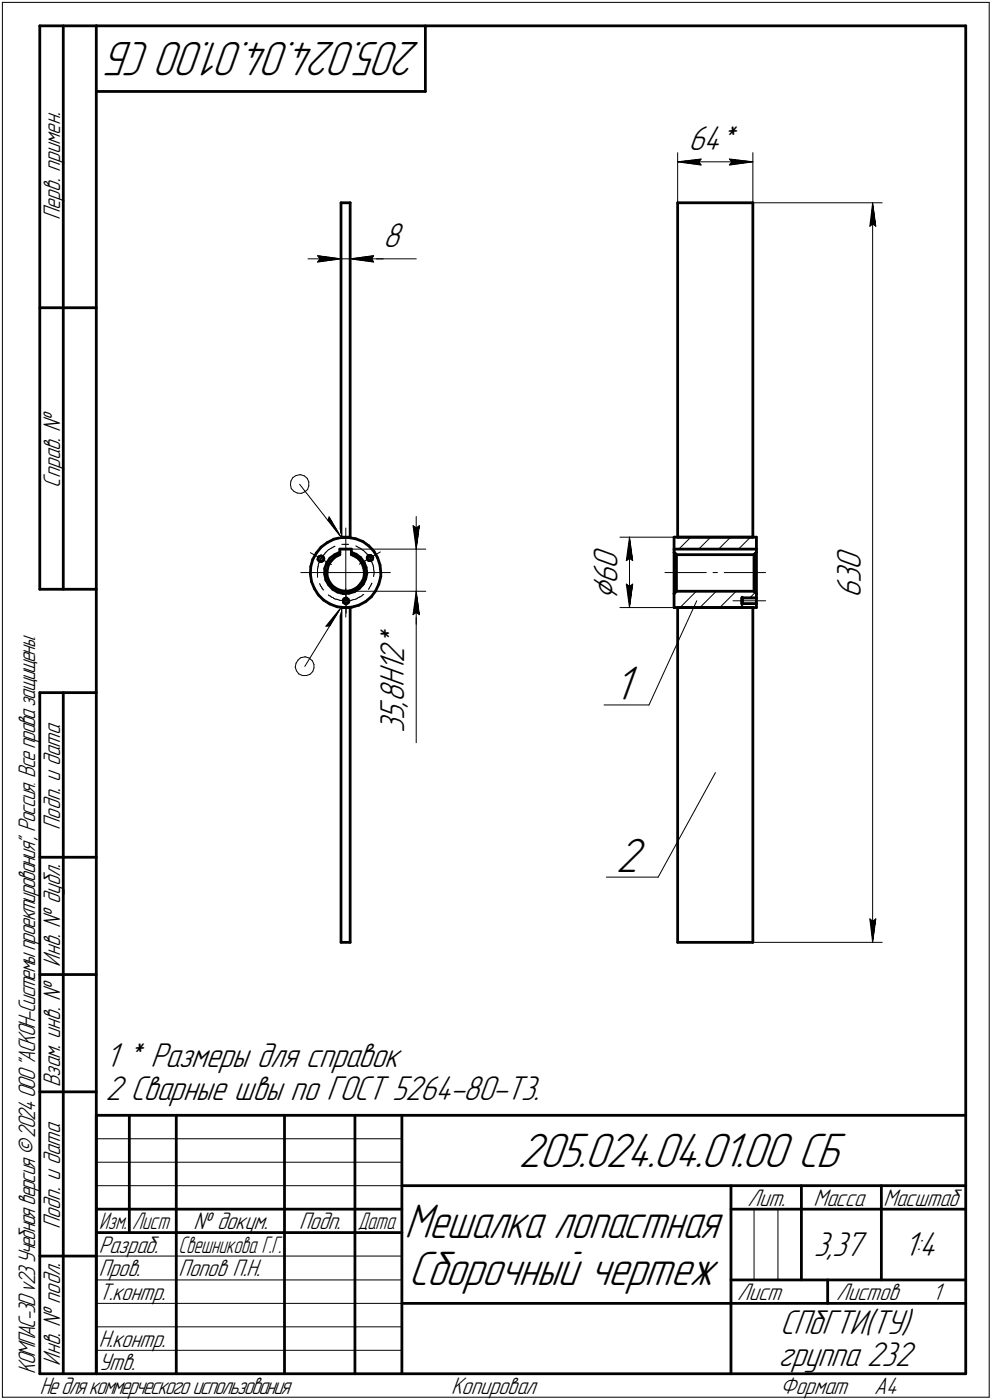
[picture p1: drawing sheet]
<svg xmlns="http://www.w3.org/2000/svg" width="211mm" height="298mm" viewBox="0 0 211 298" stroke-linecap="round" stroke-linejoin="round" font-family="sans-serif">
<defs><g id="words">
<g font-size="10.9">
<text x="89.5" y="9" transform="rotate(-180 89.5 9)">205.024.04.01.00 СБ</text>
<text x="130.5" y="149.1">1</text>
<text x="131.1" y="185.7">2</text>
<text x="110.3" y="248.5">205.024.04.01.00 СБ</text>
<text x="86.1" y="263.5">Мешалка лопастная</text>
<text x="86.9" y="273.5">Сборочный чертеж</text>
</g>
<text font-size="8.5" x="131.4" y="127.7" transform="rotate(-90 131.4 127.7)">Ç</text>
<g font-size="7.8">
<text x="146.5" y="32">64*</text>
<text x="81.5" y="52.6">8</text>
<text x="131.4" y="124.3" transform="rotate(-90 131.4 124.3)">6</text>
<text x="131.4" y="121.1" transform="rotate(-90 131.4 121.1)">0</text>
<text x="183.2" y="124.2" transform="rotate(-90 183.2 124.2)">3</text>
<text x="183.2" y="121.4" transform="rotate(-90 183.2 121.4)">0</text>
<text x="183.2" y="127.4" transform="rotate(-90 183.2 127.4)">6</text>
<text x="86" y="137.9" transform="rotate(-90 86 137.9)">*</text>
<text x="86" y="143.2" transform="rotate(-90 86 143.2)">1</text>
<text x="86" y="141.1" transform="rotate(-90 86 141.1)">2</text>
<text x="86" y="149.5" transform="rotate(-90 86 149.5)">8</text>
<text x="86" y="146.4" transform="rotate(-90 86 146.4)">H</text>
<text x="86" y="153.4" transform="rotate(-90 86 153.4)">5</text>
<text x="86" y="150.6" transform="rotate(-90 86 150.6)">,</text>
<text x="86" y="156.2" transform="rotate(-90 86 156.2)">3</text>
<text x="22.5" y="227.1">1 * Размеры для справок</text>
<text x="22.5" y="234.3">2 Сварные швы по ГОСТ 5264-80-Т3.</text>
<text x="173.2" y="267.5">3,37</text>
<text x="192.4" y="267.5">1:4</text>
<text x="166" y="284.1">СПбГТИ(ТУ)</text>
<text x="165.6" y="291">группа 232</text>
</g>
<g font-size="5.4">
<text x="12.8" y="46.9" transform="rotate(-90 12.8 46.9)">Перв. примен.</text>
<text x="12.8" y="103.8" transform="rotate(-90 12.8 103.8)">Справ. !</text>
<text x="12.8" y="176.7" transform="rotate(-90 12.8 176.7)">Подп. и дата</text>
<text x="12.8" y="205.8" transform="rotate(-90 12.8 205.8)">Инв. ! дубл.</text>
<text x="12.8" y="231.6" transform="rotate(-90 12.8 231.6)">Взам. инв. !</text>
<text x="159.1" y="256.8">Лит.</text>
<text x="173.1" y="256.8">Масса</text>
<text x="188" y="256.8">Масштаб</text>
<text x="12.8" y="261.7" transform="rotate(-90 12.8 261.7)">Подп. и дата</text>
<text x="41.2" y="261.8">! докум.</text>
<text x="63.6" y="261.8">Подп.</text>
<text x="21" y="266.8">Разраб.</text>
<text x="21" y="271.8">Пров.</text>
<text x="38" y="271.8">Попов П.Н.</text>
<text x="21" y="276.8">Т.контр.</text>
<text x="156.9" y="276.8">Лист</text>
<text x="177.9" y="276.8">Листов</text>
<text x="198.4" y="276.8">1</text>
<text x="21" y="286.8">Н.контр.</text>
<text x="7.5" y="292.5" transform="rotate(-90 7.5 292.5)">КОМПАС-3Dv23Учебнаяверсия©2024ООО&quot;АСКОН-Системыпроектирования&quot;, Россия. Всеправазащищены.</text>
<text x="12.8" y="290.8" transform="rotate(-90 12.8 290.8)">Инв. ! подл.</text>
<text x="21" y="291.8">Утв.</text>
<text x="8.5" y="296.7">Недлякоммерческогоиспользования</text>
<text x="96" y="296.8">Копировал</text>
<text x="166" y="296.8">Формат</text>
<text x="186" y="296.8">A4</text>
</g>
<g font-size="5.3">
<text x="21.1" y="261.8">Изм.</text>
<text x="28.1" y="261.8">Лист</text>
<text x="76.1" y="261.8">Дата</text>
<text x="38" y="266.8">Свешникова Г.Г.</text>
</g>
</g></defs>
<g fill="#fff" stroke="#fff" stroke-width=".21">
<path d="M22.4 221.6h64zM22.4 221.7h64zM22.4 221.7h64zM22.4 221.8h64zM22.4 221.9h64zM22.4 222h64zM22.4 222.1h64zM22.4 222.2h64zM22.4 222.2h64zM22.4 222.3h64zM22.4 222.4h64zM22.4 222.5h64zM22.4 222.6h64zM22.4 222.7h64zM22.4 222.8h64zM22.4 222.8h64zM22.4 222.9h64zM22.4 223h64zM22.4 223.1h64zM22.4 223.2h64zM22.4 223.3h64zM22.4 223.4h64zM22.4 223.4h64zM22.4 223.5h64zM22.4 223.6h64zM22.4 223.7h64zM22.4 223.8h64zM22.4 223.9h64zM22.4 223.9h64zM22.4 224h64zM22.4 224.1h64zM22.4 224.2h64zM22.4 224.3h64zM22.4 224.4h64zM22.4 224.5h64zM22.4 224.5h64zM22.4 224.6h64zM22.4 224.7h64zM22.4 224.8h64zM22.4 224.9h64zM22.4 225h64zM22.4 225h64zM22.4 225.1h64zM22.4 225.2h64zM22.4 225.3h64zM22.4 225.4h64zM22.4 225.5h64zM22.4 225.6h64zM22.4 225.6h64zM22.4 225.7h64zM22.4 225.8h64zM22.4 225.9h64zM22.4 226h64zM22.4 226.1h64zM22.4 226.1h64zM22.4 226.2h64zM22.4 226.3h64zM22.4 226.4h64zM22.4 226.5h64zM22.4 226.6h64zM22.4 226.7h64zM22.4 226.7h64zM22.4 226.8h64zM22.4 226.9h64zM22.4 227h64zM22.4 227.1h64zM22.4 227.2h64zM22.4 227.2h64zM22.4 227.3h64zM22.4 227.4h64zM22.4 227.5h64zM22.4 227.6h64zM22.4 227.7h64zM22.4 227.8h64zM22.4 227.8h64zM22.4 227.9h64zM22.4 228h64zM22.4 228.1h64zM22.4 228.2h64zM22.4 228.3h64zM22.4 228.3h64zM22.4 228.4h64zM22.4 228.5h64zM22.4 228.6h64z"/>
<path d="M22.4 228.7h92.2zM22.4 228.8h92.2zM22.4 228.9h92.2zM22.4 228.9h92.2zM22.4 229h92.2zM22.4 229.1h92.2zM22.4 229.2h92.2zM22.4 229.3h92.2zM22.4 229.4h92.2zM22.4 229.4h92.2zM22.4 229.5h92.2zM22.4 229.6h92.2zM22.4 229.7h92.2zM22.4 229.8h92.2zM22.4 229.9h92.2zM22.4 230h92.2zM22.4 230h92.2zM22.4 230.1h92.2zM22.4 230.2h92.2zM22.4 230.3h92.2zM22.4 230.4h92.2zM22.4 230.5h92.2zM22.4 230.5h92.2zM22.4 230.6h92.2zM22.4 230.7h92.2zM22.4 230.8h92.2zM22.4 230.9h92.2zM22.4 231h92.2zM22.4 231.1h92.2zM22.4 231.1h92.2zM22.4 231.2h92.2zM22.4 231.3h92.2zM22.4 231.4h92.2zM22.4 231.5h92.2zM22.4 231.6h92.2zM22.4 231.6h92.2zM22.4 231.7h92.2zM22.4 231.8h92.2zM22.4 231.9h92.2zM22.4 232h92.2zM22.4 232.1h92.2zM22.4 232.2h92.2zM22.4 232.2h92.2zM22.4 232.3h92.2zM22.4 232.4h92.2zM22.4 232.5h92.2zM22.4 232.6h92.2zM22.4 232.7h92.2zM22.4 232.7h92.2zM22.4 232.8h92.2zM22.4 232.9h92.2zM22.4 233h92.2zM22.4 233.1h92.2zM22.4 233.2h92.2zM22.4 233.3h92.2zM22.4 233.3h92.2zM22.4 233.4h92.2zM22.4 233.5h92.2zM22.4 233.6h92.2zM22.4 233.7h92.2zM22.4 233.8h92.2zM22.4 233.8h92.2zM22.4 233.9h92.2zM22.4 234h92.2zM22.4 234.1h92.2zM22.4 234.2h92.2zM22.4 234.3h92.2zM22.4 234.4h92.2zM22.4 234.4h92.2zM22.4 234.5h92.2zM22.4 234.6h92.2zM22.4 234.7h92.2zM22.4 234.8h92.2zM22.4 234.9h92.2zM22.4 234.9h92.2zM22.4 235h92.2zM22.4 235.1h92.2zM22.4 235.2h92.2zM22.4 235.3h92.2zM22.4 235.4h92.2zM22.4 235.5h92.2zM22.4 235.5h92.2zM22.4 235.6h92.2zM22.4 235.7h92.2z"/>
<path d="M81.5 47h5zM81.5 47.1h5zM81.5 47.2h5zM81.5 47.2h5zM81.5 47.3h5zM81.5 47.4h5zM81.5 47.5h5zM81.5 47.6h5zM81.5 47.7h5zM81.5 47.8h5zM81.5 47.8h5zM81.5 47.9h5zM81.5 48h5zM81.5 48.1h5zM81.5 48.2h5zM81.5 48.3h5zM81.5 48.3h5zM81.5 48.4h5zM81.5 48.5h5zM81.5 48.6h5zM81.5 48.7h5zM81.5 48.8h5zM81.5 48.9h5zM81.5 48.9h5zM81.5 49h5zM81.5 49.1h5zM81.5 49.2h5zM81.5 49.3h5zM81.5 49.4h5zM81.5 49.4h5zM81.5 49.5h5zM81.5 49.6h5zM81.5 49.7h5zM81.5 49.8h5zM81.5 49.9h5zM81.5 50h5zM81.5 50h5zM81.5 50.1h5zM81.5 50.2h5zM81.5 50.3h5zM81.5 50.4h5zM81.5 50.5h5zM81.5 50.5h5zM81.5 50.6h5zM81.5 50.7h5zM81.5 50.8h5zM81.5 50.9h5zM81.5 51h5zM81.5 51.1h5zM81.5 51.1h5zM81.5 51.2h5zM81.5 51.3h5zM81.5 51.4h5zM81.5 51.5h5zM81.5 51.6h5zM81.5 51.6h5zM81.5 51.7h5zM81.5 51.8h5zM81.5 51.9h5zM81.5 52h5zM81.5 52.1h5zM81.5 52.2h5zM81.5 52.2h5zM81.5 52.3h5zM81.5 52.4h5zM81.5 52.5h5zM81.5 52.6h5zM81.5 52.7h5zM81.5 52.7h5zM81.5 52.8h5zM81.5 52.9h5zM81.5 53h5zM81.5 53.1h5zM81.5 53.2h5zM81.5 53.3h5zM81.5 53.3h5zM81.5 53.4h5zM81.5 53.5h5zM81.5 53.6h5zM81.5 53.7h5zM81.5 53.8h5zM81.5 53.8h5zM81.5 53.9h5zM81.5 54h5z"/>
<path d="M67.1 54h.7zM67.1 54.1h1.5zM67.1 54.2h2.2zM67.1 54.3h3zM67.1 54.4h3.7zM67.1 54.4h3.9zM67.1 54.5h4.1zM67.1 54.6h4.3zM67.1 54.7h4.5zM67.1 54.8h4.7zM67.1 54.9h4.9zM67.1 54.9h5.1zM67.1 55h5.3zM67.1 55.1h5.5zM67.1 55.2h5.3zM67.1 55.3h5.1zM67.1 55.4h4.9zM67.1 55.5h4.7zM67.1 55.5h4.5zM67.1 55.6h4.3zM67.1 55.7h4.1zM67.1 55.8h3.9zM67.1 55.9h3.7zM67.1 56h3.1zM67.1 56h2.5zM67.1 56.1h1.8zM67.1 56.2h1.2zM67.1 56.3h.6z"/>
<path d="M79.3 54h.7zM78.6 54.1h1.4zM77.9 54.2h2.1zM77.1 54.3h2.9zM76.4 54.4h3.6zM76.2 54.4h3.8zM76 54.5h4zM75.8 54.6h4.2zM75.6 54.7h4.4zM75.4 54.8h4.6zM75.2 54.9h4.8zM74.9 54.9h5.1zM74.8 55h5.2zM74.5 55.1h5.5zM74.8 55.2h5.2zM74.9 55.3h5.1zM75.2 55.4h4.8zM75.4 55.5h4.6zM75.6 55.5h4.4zM75.8 55.6h4.2zM76 55.7h4zM76.2 55.8h3.8zM76.4 55.9h3.6zM77 56h3zM77.6 56h2.4zM78.2 56.1h1.8zM78.8 56.2h1.2zM79.4 56.3h.6z"/>
<path d="M80.4 132.9h7.1zM80.4 133h7.1zM80.4 133.1h7.1zM80.4 133.2h7.1zM80.4 133.3h7.1zM80.4 133.3h7.1zM80.4 133.4h7.1zM80.4 133.5h7.1zM80.4 133.6h7.1zM80.4 133.7h7.1zM80.4 133.8h7.1zM80.4 133.9h7.1zM80.4 133.9h7.1zM80.4 134h7.1zM80.4 134.1h7.1zM80.4 134.2h7.1zM80.4 134.3h7.1zM80.4 134.4h7.1zM80.4 134.5h7.1zM80.4 134.5h7.1zM80.4 134.6h7.1zM80.4 134.7h7.1zM80.4 134.8h7.1zM80.4 134.9h7.1zM80.4 135h7.1zM80.4 135h7.1zM80.4 135.1h7.1zM80.4 135.2h7.1zM80.4 135.3h7.1zM80.4 135.4h7.1zM80.4 135.5h7.1zM80.4 135.6h7.1zM80.4 135.6h7.1zM80.4 135.7h7.1zM80.4 135.8h7.1zM80.4 135.9h7.1zM80.4 136h7.1zM80.4 136.1h7.1zM80.4 136.1h7.1zM80.4 136.2h7.1zM80.4 136.3h7.1zM80.4 136.4h7.1zM80.4 136.5h7.1zM80.4 136.6h7.1zM80.4 136.7h7.1zM80.4 136.7h7.1zM80.4 136.8h7.1zM80.4 136.9h7.1zM80.4 137h7.1zM80.4 137.1h7.1zM80.4 137.2h7.1zM80.4 137.2h7.1zM80.4 137.3h7.1zM80.4 137.4h7.1zM80.4 137.5h7.1zM80.4 137.6h7.1zM80.4 137.7h7.1zM80.4 137.8h7.1zM80.4 137.8h7.1zM80.4 137.9h7.1zM80.4 138h7.1zM80.4 138.1h7.1zM80.4 138.2h7.1zM80.4 138.3h7.1zM80.4 138.3h7.1zM80.4 138.4h7.1zM80.4 138.5h7.1zM80.4 138.6h7.1zM80.4 138.7h7.1zM80.4 138.8h7.1zM80.4 138.9h7.1zM80.4 138.9h7.1zM80.4 139h7.1zM80.4 139.1h7.1zM80.4 139.2h7.1zM80.4 139.3h7.1zM80.4 139.4h7.1zM80.4 139.4h7.1zM80.4 139.5h7.1zM80.4 139.6h7.1zM80.4 139.7h7.1zM80.4 139.8h7.1zM80.4 139.9h7.1zM80.4 140h7.1zM80.4 140h7.1zM80.4 140.1h7.1zM80.4 140.2h7.1zM80.4 140.3h7.1zM80.4 140.4h7.1zM80.4 140.5h7.1zM80.4 140.5h7.1zM80.4 140.6h7.1zM80.4 140.7h7.1zM80.4 140.8h7.1zM80.4 140.9h7.1zM80.4 141h7.1zM80.4 141.1h7.1zM80.4 141.1h7.1zM80.4 141.2h7.1zM80.4 141.3h7.1zM80.4 141.4h7.1zM80.4 141.5h7.1zM80.4 141.6h7.1zM80.4 141.6h7.1zM80.4 141.7h7.1zM80.4 141.8h7.1zM80.4 141.9h7.1zM80.4 142h7.1zM80.4 142.1h7.1zM80.4 142.2h7.1zM80.4 142.2h7.1zM80.4 142.3h7.1zM80.4 142.4h7.1zM80.4 142.5h7.1zM80.4 142.6h7.1zM80.4 142.7h7.1zM80.4 142.7h7.1zM80.4 142.8h7.1zM80.4 142.9h7.1zM80.4 143h7.1zM80.4 143.1h7.1zM80.4 143.2h7.1zM80.4 143.3h7.1zM80.4 143.3h7.1zM80.4 143.4h7.1zM80.4 143.5h7.1zM80.4 143.6h7.1zM80.4 143.7h7.1zM80.4 143.8h7.1zM80.4 143.8h7.1zM80.4 143.9h7.1zM80.4 144h7.1zM80.4 144.1h7.1zM80.4 144.2h7.1zM80.4 144.3h7.1zM80.4 144.4h7.1zM80.4 144.4h7.1zM80.4 144.5h7.1zM80.4 144.6h7.1zM80.4 144.7h7.1zM80.4 144.8h7.1zM80.4 144.9h7.1zM80.4 144.9h7.1zM80.4 145h7.1zM80.4 145.1h7.1zM80.4 145.2h7.1zM80.4 145.3h7.1zM80.4 145.4h7.1zM80.4 145.5h7.1zM80.4 145.5h7.1zM80.4 145.6h7.1zM80.4 145.7h7.1zM80.4 145.8h7.1zM80.4 145.9h7.1zM80.4 146h7.1zM80.4 146h7.1zM80.4 146.1h7.1zM80.4 146.2h7.1zM80.4 146.3h7.1zM80.4 146.4h7.1zM80.4 146.5h7.1zM80.4 146.6h7.1zM80.4 146.6h7.1zM80.4 146.7h7.1zM80.4 146.8h7.1zM80.4 146.9h7.1zM80.4 147h7.1zM80.4 147.1h7.1zM80.4 147.2h7.1zM80.4 147.2h7.1zM80.4 147.3h7.1zM80.4 147.4h7.1zM80.4 147.5h7.1zM80.4 147.6h7.1zM80.4 147.7h7.1zM80.4 147.7h7.1zM80.4 147.8h7.1zM80.4 147.9h7.1zM80.4 148h7.1zM80.4 148.1h7.1zM80.4 148.2h7.1zM80.4 148.3h7.1zM80.4 148.3h7.1zM80.4 148.4h7.1zM80.4 148.5h7.1zM80.4 148.6h7.1zM80.4 148.7h7.1zM80.4 148.8h7.1zM80.4 148.8h7.1zM80.4 148.9h7.1zM80.4 149h7.1zM80.4 149.1h7.1zM80.4 149.2h7.1zM80.4 149.3h7.1zM80.4 149.4h7.1zM80.4 149.4h7.1zM80.4 149.5h7.1zM80.4 149.6h7.1zM80.4 149.7h7.1zM80.4 149.8h7.1zM80.4 149.9h7.1zM80.4 149.9h7.1zM80.4 150h7.1zM80.4 150.1h7.1zM80.4 150.2h7.1zM80.4 150.3h7.1zM80.4 150.4h7.1zM80.4 150.5h7.1zM80.4 150.5h7.1zM80.4 150.6h7.1zM80.4 150.7h7.1zM80.4 150.8h7.1zM80.4 150.9h7.1zM80.4 151h7.1zM80.4 151h7.1zM80.4 151.1h7.1zM80.4 151.2h7.1zM80.4 151.3h7.1zM80.4 151.4h7.1zM80.4 151.5h7.1zM80.4 151.6h7.1zM80.4 151.6h7.1zM80.4 151.7h7.1zM80.4 151.8h7.1zM80.4 151.9h7.1zM80.4 152h7.1zM80.4 152.1h7.1zM80.4 152.1h7.1zM80.4 152.2h7.1zM80.4 152.3h7.1zM80.4 152.4h7.1zM80.4 152.5h7.1zM80.4 152.6h7.1zM80.4 152.7h7.1zM80.4 152.7h7.1zM80.4 152.8h7.1zM80.4 152.9h7.1zM80.4 153h7.1zM80.4 153.1h7.1zM80.4 153.2h7.1zM80.4 153.2h7.1zM80.4 153.3h7.1zM80.4 153.4h7.1zM80.4 153.5h7.1zM80.4 153.6h7.1zM80.4 153.7h7.1zM80.4 153.8h7.1zM80.4 153.8h7.1zM80.4 153.9h7.1zM80.4 154h7.1zM80.4 154.1h7.1zM80.4 154.2h7.1zM80.4 154.3h7.1zM80.4 154.3h7.1zM80.4 154.4h7.1zM80.4 154.5h7.1zM80.4 154.6h7.1zM80.4 154.7h7.1zM80.4 154.8h7.1zM80.4 154.9h7.1zM80.4 154.9h7.1zM80.4 155h7.1zM80.4 155.1h7.1zM80.4 155.2h7.1zM80.4 155.3h7.1zM80.4 155.4h7.1zM80.4 155.4h7.1zM80.4 155.5h7.1zM80.4 155.6h7.1zM80.4 155.7h7.1zM80.4 155.8h7.1zM80.4 155.9h7.1zM80.4 156h7.1zM80.4 156h7.1z"/>
<path d="M88.5 126.2h.2zM88.5 126.2h.2zM88.4 126.3h.4zM88.4 126.4h.4zM88.3 126.5h.5zM88.3 126.6h.6zM88.3 126.7h.6zM88.2 126.7h.8zM88.2 126.8h.8zM88.1 126.9h1zM88.1 127h1zM88.1 127.1h1zM88.1 127.2h1.1zM88.1 127.3h1.1zM88 127.3h1.2zM88 127.4h1.2zM87.9 127.5h1.4zM87.9 127.6h1.4zM87.8 127.7h1.5zM87.8 127.8h1.6zM87.8 127.8h1.6zM87.8 127.9h1.6zM87.8 128h1.6zM87.8 128.1h1.6zM87.8 128.2h1.6zM87.8 128.3h1.6zM87.8 128.4h1.7zM87.7 128.4h1.8zM87.7 128.5h1.8zM87.7 128.6h1.8zM87.7 128.7h1.8zM87.7 128.8h1.8zM87.7 128.9h1.8zM87.7 128.9h1.9zM87.7 129h1.9zM87.7 129.1h1.9zM87.6 129.2h2zM87.6 129.3h2zM87.6 129.4h2zM87.6 129.5h2zM87.6 129.5h2zM87.6 129.6h2.1zM87.6 129.7h2.1zM87.6 129.8h2.1zM87.6 129.9h2.1zM87.5 130h2.2zM87.5 130h2.2zM87.5 130.1h2.2zM87.5 130.2h2.2zM87.5 130.3h2.2zM87.5 130.4h2.2zM87.5 130.5h2.2zM87.5 130.6h2.2zM87.5 130.6h2.2zM87.5 130.7h2.2zM87.5 130.8h2.3zM87.5 130.9h2.3zM87.5 131h2.3zM87.5 131.1h2.3zM87.5 131.1h2.3zM87.5 131.2h2.3zM87.5 131.3h2.3z"/>
<path d="M87.4 111.4h2.4zM87.5 111.5h2.3zM87.5 111.6h2.3zM87.5 111.7h2.3zM87.5 111.8h2.3zM87.5 111.8h2.3zM87.5 111.9h2.3zM87.5 112h2.3zM87.5 112.1h2.2zM87.5 112.2h2.2zM87.5 112.3h2.2zM87.5 112.4h2.2zM87.5 112.4h2.2zM87.5 112.5h2.2zM87.5 112.6h2.2zM87.5 112.7h2.2zM87.5 112.8h2.2zM87.5 112.9h2.2zM87.6 112.9h2.1zM87.6 113h2.1zM87.6 113.1h2.1zM87.6 113.2h2.1zM87.6 113.3h2zM87.6 113.4h2zM87.6 113.5h2zM87.6 113.5h2zM87.6 113.6h2zM87.7 113.7h1.9zM87.7 113.8h1.9zM87.7 113.9h1.9zM87.7 114h1.8zM87.7 114h1.8zM87.7 114.1h1.8zM87.7 114.2h1.8zM87.7 114.3h1.8zM87.7 114.4h1.8zM87.8 114.5h1.7zM87.8 114.6h1.6zM87.8 114.6h1.6zM87.8 114.7h1.6zM87.8 114.8h1.6zM87.8 114.9h1.6zM87.8 115h1.6zM87.8 115.1h1.6zM87.8 115.1h1.5zM87.9 115.2h1.4zM87.9 115.3h1.4zM88 115.4h1.2zM88 115.5h1.2zM88.1 115.6h1.1zM88.1 115.7h1.1zM88.1 115.7h1zM88.1 115.8h1zM88.1 115.9h1zM88.2 116h.8zM88.2 116.1h.8zM88.3 116.2h.6zM88.3 116.2h.6zM88.3 116.3h.5zM88.4 116.4h.4zM88.4 116.5h.4zM88.5 116.6h.2zM88.5 116.7h.2z"/>
<path d="M70.1 109.4h.2zM70 109.5h.4zM69.9 109.6h.5zM69.8 109.6h.6zM69.7 109.7h.7zM69.6 109.8h.9zM69.4 109.9h1.2zM69.3 110h1.3zM69.3 110.1h1.4zM69.1 110.2h1.6zM69 110.2h1.8zM68.9 110.3h1.9zM68.7 110.4h2.2zM68.8 110.5h2.2zM68.9 110.6h2.1zM69 110.7h2zM69.1 110.7h1.9zM69.1 110.8h2zM69.2 110.9h1.9zM69.3 111h1.9zM69.3 111.1h2zM69.3 111.2h2zM69.4 111.3h2zM69.5 111.3h1.9zM69.6 111.4h1.9zM69.7 111.5h1.8zM69.7 111.6h1.8zM69.8 111.7h1.8zM69.8 111.8h1.8zM69.9 111.8h1.8zM69.9 111.9h1.8zM70 112h1.8zM70.1 112.1h1.8zM70.2 112.2h1.7zM70.3 112.3h1.7zM70.3 112.4h1.7zM70.4 112.4h1.7zM70.4 112.5h1.7zM70.5 112.6h1.6zM70.5 112.7h1.6zM70.6 112.8h1.5zM70.7 112.9h1.5zM70.8 112.9h1.4zM70.9 113h1.3zM70.9 113.1h1.3zM71 113.2h1.3zM71 113.3h1.3zM71.1 113.4h1.2zM71.1 113.5h1.2zM71.2 113.5h1.2zM71.3 113.6h1.1zM71.4 113.7h1zM71.4 113.8h1.1zM71.5 113.9h1zM71.7 114h.8zM71.9 114h.6zM72.1 114.1h.5zM72.2 114.2h.4zM72.4 114.3h.2z"/>
<path d="M72.4 129.5h.2zM72.2 129.6h.4zM72.1 129.7h.5zM72.1 129.8h.5zM71.9 129.9h.6zM71.8 130h.7zM71.7 130h.8zM71.5 130.1h1zM71.5 130.2h1zM71.4 130.3h1zM71.2 130.4h1.2zM71.1 130.5h1.3zM71 130.6h1.4zM71 130.6h1.4zM70.9 130.7h1.4zM70.8 130.8h1.5zM70.7 130.9h1.5zM70.6 131h1.6zM70.6 131.1h1.5zM70.5 131.1h1.6zM70.4 131.2h1.7zM70.4 131.3h1.6zM70.3 131.4h1.7zM70.2 131.5h1.7zM70.2 131.6h1.6zM70.1 131.7h1.7zM70 131.7h1.7zM69.9 131.8h1.8zM69.8 131.9h1.8zM69.8 132h1.7zM69.8 132.1h1.7zM69.7 132.2h1.8zM69.6 132.2h1.9zM69.5 132.3h1.9zM69.4 132.4h1.9zM69.4 132.5h1.9zM69.3 132.6h1.9zM69.3 132.7h1.9zM69.2 132.8h1.9zM69.1 132.8h1.9zM69 132.9h2zM69 133h2zM68.9 133.1h2.1zM68.8 133.2h2.1zM68.7 133.3h2.1zM68.7 133.3h2.1zM68.6 133.4h2.1zM68.7 133.5h2zM68.9 133.6h1.7zM69 133.7h1.5zM69.2 133.8h1.3zM69.3 133.9h1.1zM69.4 133.9h1zM69.6 134h.8zM69.8 134.1h.5zM69.8 134.2h.5zM70 134.3h.2z"/>
<path d="M146.6 26.3h11.3zM146.6 26.4h11.3zM146.6 26.5h11.3zM146.6 26.6h11.3zM146.6 26.7h11.3zM146.6 26.8h11.3zM146.6 26.8h11.3zM146.6 26.9h11.3zM146.6 27h11.3zM146.6 27.1h11.3zM146.6 27.2h11.3zM146.6 27.3h11.3zM146.6 27.3h11.3zM146.6 27.4h11.3zM146.6 27.5h11.3zM146.6 27.6h11.3zM146.6 27.7h11.3zM146.6 27.8h11.3zM146.6 27.9h11.3zM146.6 27.9h11.3zM146.6 28h11.3zM146.6 28.1h11.3zM146.6 28.2h11.3zM146.6 28.3h11.3zM146.6 28.4h11.3zM146.6 28.4h11.3zM146.6 28.5h11.3zM146.6 28.6h11.3zM146.6 28.7h11.3zM146.6 28.8h11.3zM146.6 28.9h11.3zM146.6 29h11.3zM146.6 29h11.3zM146.6 29.1h11.3zM146.6 29.2h11.3zM146.6 29.3h11.3zM146.6 29.4h11.3zM146.6 29.5h11.3zM146.6 29.5h11.3zM146.6 29.6h11.3zM146.6 29.7h11.3zM146.6 29.8h11.3zM146.6 29.9h11.3zM146.6 30h11.3zM146.6 30.1h11.3zM146.6 30.1h11.3zM146.6 30.2h11.3zM146.6 30.3h11.3zM146.6 30.4h11.3zM146.6 30.5h11.3zM146.6 30.6h11.3zM146.6 30.6h11.3zM146.6 30.7h11.3zM146.6 30.8h11.3zM146.6 30.9h11.3zM146.6 31h11.3zM146.6 31.1h11.3zM146.6 31.2h11.3zM146.6 31.2h11.3zM146.6 31.3h11.3zM146.6 31.4h11.3zM146.6 31.5h11.3zM146.6 31.6h11.3zM146.6 31.7h11.3zM146.6 31.7h11.3zM146.6 31.8h11.3zM146.6 31.9h11.3zM146.6 32h11.3zM146.6 32.1h11.3zM146.6 32.2h11.3zM146.6 32.3h11.3zM146.6 32.3h11.3zM146.6 32.4h11.3zM146.6 32.5h11.3zM146.6 32.6h11.3zM146.6 32.7h11.3zM146.6 32.8h11.3zM146.6 32.9h11.3zM146.6 32.9h11.3zM146.6 33h11.3zM146.6 33.1h11.3zM146.6 33.2h11.3zM146.6 33.3h11.3zM146.6 33.4h11.3zM146.6 33.4h11.3z"/>
<path d="M149.1 33.4h.6zM148.5 33.4h1.2zM147.8 33.5h1.9zM147.2 33.6h2.5zM146.6 33.7h3.1zM146 33.8h3.7zM145.8 33.9h3.9zM145.5 34h4.2zM145.4 34h4.3zM145.1 34.1h4.6zM144.9 34.2h4.8zM144.7 34.3h5zM144.4 34.4h5.3zM144.2 34.5h5.5zM144.4 34.5h5.3zM144.6 34.6h5.1zM144.8 34.7h4.9zM145 34.8h4.7zM145.2 34.9h4.5zM145.4 35h4.3zM145.6 35.1h4.1zM145.8 35.1h3.9zM146 35.2h3.7zM146.6 35.3h3.1zM147.2 35.4h2.5zM147.8 35.5h1.9zM148.5 35.6h1.2zM149.1 35.6h.6z"/>
<path d="M154.7 33.4h.7zM154.7 33.4h1.3zM154.7 33.5h1.8zM154.7 33.6h2.5zM154.7 33.7h3.1zM154.7 33.8h3.7zM154.7 33.9h4zM154.7 34h4.2zM154.7 34h4.4zM154.7 34.1h4.6zM154.7 34.2h4.9zM154.7 34.3h5.1zM154.7 34.4h5.3zM154.7 34.5h5.5zM154.7 34.5h5.3zM154.7 34.6h5.2zM154.7 34.7h4.9zM154.7 34.8h4.7zM154.7 34.9h4.6zM154.7 35h4.3zM154.7 35.1h4.1zM154.7 35.1h4zM154.7 35.2h3.7zM154.7 35.3h3.1zM154.7 35.4h2.5zM154.7 35.5h1.8zM154.7 35.6h1.3zM154.7 35.6h.7z"/>
<path d="M177.5 116.4h7.2zM177.5 116.5h7.2zM177.5 116.6h7.2zM177.5 116.7h7.2zM177.5 116.8h7.2zM177.5 116.8h7.2zM177.5 116.9h7.2zM177.5 117h7.2zM177.5 117.1h7.2zM177.5 117.2h7.2zM177.5 117.3h7.2zM177.5 117.3h7.2zM177.5 117.4h7.2zM177.5 117.5h7.2zM177.5 117.6h7.2zM177.5 117.7h7.2zM177.5 117.8h7.2zM177.5 117.9h7.2zM177.5 117.9h7.2zM177.5 118h7.2zM177.5 118.1h7.2zM177.5 118.2h7.2zM177.5 118.3h7.2zM177.5 118.4h7.2zM177.5 118.4h7.2zM177.5 118.5h7.2zM177.5 118.6h7.2zM177.5 118.7h7.2zM177.5 118.8h7.2zM177.5 118.9h7.2zM177.5 119h7.2zM177.5 119h7.2zM177.5 119.1h7.2zM177.5 119.2h7.2zM177.5 119.3h7.2zM177.5 119.4h7.2zM177.5 119.5h7.2zM177.5 119.5h7.2zM177.5 119.6h7.2zM177.5 119.7h7.2zM177.5 119.8h7.2zM177.5 119.9h7.2zM177.5 120h7.2zM177.5 120.1h7.2zM177.5 120.1h7.2zM177.5 120.2h7.2zM177.5 120.3h7.2zM177.5 120.4h7.2zM177.5 120.5h7.2zM177.5 120.6h7.2zM177.5 120.6h7.2zM177.5 120.7h7.2zM177.5 120.8h7.2zM177.5 120.9h7.2zM177.5 121h7.2zM177.5 121.1h7.2zM177.5 121.2h7.2zM177.5 121.2h7.2zM177.5 121.3h7.2zM177.5 121.4h7.2zM177.5 121.5h7.2zM177.5 121.6h7.2zM177.5 121.7h7.2zM177.5 121.8h7.2zM177.5 121.8h7.2zM177.5 121.9h7.2zM177.5 122h7.2zM177.5 122.1h7.2zM177.5 122.2h7.2zM177.5 122.3h7.2zM177.5 122.3h7.2zM177.5 122.4h7.2zM177.5 122.5h7.2zM177.5 122.6h7.2zM177.5 122.7h7.2zM177.5 122.8h7.2zM177.5 122.9h7.2zM177.5 122.9h7.2zM177.5 123h7.2zM177.5 123.1h7.2zM177.5 123.2h7.2zM177.5 123.3h7.2zM177.5 123.4h7.2zM177.5 123.4h7.2zM177.5 123.5h7.2zM177.5 123.6h7.2zM177.5 123.7h7.2zM177.5 123.8h7.2zM177.5 123.9h7.2zM177.5 124h7.2zM177.5 124h7.2zM177.5 124.1h7.2zM177.5 124.2h7.2zM177.5 124.3h7.2zM177.5 124.4h7.2zM177.5 124.5h7.2zM177.5 124.5h7.2zM177.5 124.6h7.2zM177.5 124.7h7.2zM177.5 124.8h7.2zM177.5 124.9h7.2zM177.5 125h7.2zM177.5 125.1h7.2zM177.5 125.1h7.2zM177.5 125.2h7.2zM177.5 125.3h7.2zM177.5 125.4h7.2zM177.5 125.5h7.2zM177.5 125.6h7.2zM177.5 125.6h7.2zM177.5 125.7h7.2zM177.5 125.8h7.2zM177.5 125.9h7.2zM177.5 126h7.2zM177.5 126.1h7.2zM177.5 126.2h7.2zM177.5 126.2h7.2zM177.5 126.3h7.2zM177.5 126.4h7.2zM177.5 126.5h7.2zM177.5 126.6h7.2zM177.5 126.7h7.2zM177.5 126.7h7.2zM177.5 126.8h7.2zM177.5 126.9h7.2zM177.5 127h7.2zM177.5 127.1h7.2zM177.5 127.2h7.2zM177.5 127.3h7.2zM177.5 127.3h7.2z"/>
<path d="M185.6 43.4h.2zM185.6 43.5h.2zM185.6 43.6h.3zM185.5 43.7h.4zM185.5 43.8h.4zM185.4 43.9h.6zM185.4 43.9h.6zM185.4 44h.7zM185.3 44.1h.8zM185.3 44.2h.9zM185.3 44.3h.9zM185.3 44.4h.9zM185.3 44.4h1zM185.2 44.5h1.1zM185.2 44.6h1.2zM185.2 44.7h1.2zM185.1 44.8h1.3zM185.1 44.9h1.3zM185 45h1.4zM185 45h1.5zM185 45.1h1.5zM185 45.2h1.5zM185 45.3h1.5zM185 45.4h1.5zM185 45.5h1.5zM185 45.6h1.5zM184.9 45.6h1.7zM184.9 45.7h1.7zM184.9 45.8h1.7zM184.9 45.9h1.7zM184.9 46h1.7zM184.9 46.1h1.7zM184.9 46.1h1.7zM184.8 46.2h1.9zM184.8 46.3h1.9zM184.8 46.4h1.9zM184.8 46.5h1.9zM184.8 46.6h1.9zM184.8 46.7h1.9zM184.8 46.7h1.9zM184.7 46.8h2zM184.7 46.9h2.1zM184.7 47h2.1zM184.7 47.1h2.1zM184.7 47.2h2.1zM184.7 47.2h2.1zM184.7 47.3h2.1zM184.7 47.4h2.1zM184.7 47.5h2.2zM184.7 47.6h2.2zM184.7 47.7h2.2zM184.7 47.8h2.2zM184.7 47.8h2.2zM184.7 47.9h2.2zM184.7 48h2.2zM184.6 48.1h2.3zM184.6 48.2h2.3zM184.6 48.3h2.3zM184.6 48.3h2.3zM184.6 48.4h2.3zM184.6 48.5h2.3zM184.6 48.6h2.3z"/>
<path d="M184.5 195.2h2.4zM184.6 195.2h2.3zM184.6 195.3h2.3zM184.6 195.4h2.3zM184.6 195.5h2.3zM184.6 195.6h2.3zM184.6 195.7h2.3zM184.6 195.7h2.3zM184.7 195.8h2.2zM184.7 195.9h2.2zM184.7 196h2.2zM184.7 196.1h2.2zM184.7 196.2h2.2zM184.7 196.3h2.2zM184.7 196.3h2.2zM184.7 196.4h2.1zM184.7 196.5h2.1zM184.7 196.6h2.1zM184.7 196.7h2.1zM184.7 196.8h2.1zM184.7 196.8h2.1zM184.7 196.9h2.1zM184.7 197h2zM184.8 197.1h1.9zM184.8 197.2h1.9zM184.8 197.3h1.9zM184.8 197.4h1.9zM184.8 197.4h1.9zM184.8 197.5h1.9zM184.8 197.6h1.9zM184.9 197.7h1.7zM184.9 197.8h1.7zM184.9 197.9h1.7zM184.9 198h1.7zM184.9 198h1.7zM184.9 198.1h1.7zM184.9 198.2h1.7zM185 198.3h1.5zM185 198.4h1.5zM185 198.5h1.5zM185 198.5h1.5zM185 198.6h1.5zM185 198.7h1.5zM185 198.8h1.5zM185 198.9h1.4zM185.1 199h1.3zM185.1 199.1h1.3zM185.2 199.1h1.2zM185.2 199.2h1.2zM185.2 199.3h1.1zM185.3 199.4h1zM185.3 199.5h.9zM185.3 199.6h.9zM185.3 199.6h.9zM185.3 199.7h.8zM185.4 199.8h.7zM185.4 199.9h.6zM185.4 200h.6zM185.5 200.1h.4zM185.5 200.2h.4zM185.6 200.2h.3zM185.6 200.3h.2zM185.6 200.4h.2z"/>
<path d="M125.6 116.1h7.3zM125.6 116.2h7.3zM125.6 116.2h7.3zM125.6 116.3h7.3zM125.6 116.4h7.3zM125.6 116.5h7.3zM125.6 116.6h7.3zM125.6 116.7h7.3zM125.6 116.8h7.3zM125.6 116.8h7.3zM125.6 116.9h7.3zM125.6 117h7.3zM125.6 117.1h7.3zM125.6 117.2h7.3zM125.6 117.3h7.3zM125.6 117.3h7.3zM125.6 117.4h7.3zM125.6 117.5h7.3zM125.6 117.6h7.3zM125.6 117.7h7.3zM125.6 117.8h7.3zM125.6 117.9h7.3zM125.6 117.9h7.3zM125.6 118h7.3zM125.6 118.1h7.3zM125.6 118.2h7.3zM125.6 118.3h7.3zM125.6 118.4h7.3zM125.6 118.4h7.3zM125.6 118.5h7.3zM125.6 118.6h7.3zM125.6 118.7h7.3zM125.6 118.8h7.3zM125.6 118.9h7.3zM125.6 119h7.3zM125.6 119h7.3zM125.6 119.1h7.3zM125.6 119.2h7.3zM125.6 119.3h7.3zM125.6 119.4h7.3zM125.6 119.5h7.3zM125.6 119.5h7.3zM125.6 119.6h7.3zM125.6 119.7h7.3zM125.6 119.8h7.3zM125.6 119.9h7.3zM125.6 120h7.3zM125.6 120.1h7.3zM125.6 120.1h7.3zM125.6 120.2h7.3zM125.6 120.3h7.3zM125.6 120.4h7.3zM125.6 120.5h7.3zM125.6 120.6h7.3zM125.6 120.6h7.3zM125.6 120.7h7.3zM125.6 120.8h7.3zM125.6 120.9h7.3zM125.6 121h7.3zM125.6 121.1h7.3zM125.6 121.2h7.3zM125.6 121.2h7.3zM125.6 121.3h7.3zM125.6 121.4h7.3zM125.6 121.5h7.3zM125.6 121.6h7.3zM125.6 121.7h7.3zM125.6 121.8h7.3zM125.6 121.8h7.3zM125.6 121.9h7.3zM125.6 122h7.3zM125.6 122.1h7.3zM125.6 122.2h7.3zM125.6 122.3h7.3zM125.6 122.3h7.3zM125.6 122.4h7.3zM125.6 122.5h7.3zM125.6 122.6h7.3zM125.6 122.7h7.3zM125.6 122.8h7.3zM125.6 122.9h7.3zM125.6 122.9h7.3zM125.6 123h7.3zM125.6 123.1h7.3zM125.6 123.2h7.3zM125.6 123.3h7.3zM125.6 123.4h7.3zM125.6 123.4h7.3zM125.6 123.5h7.3zM125.6 123.6h7.3zM125.6 123.7h7.3zM125.6 123.8h7.3zM125.6 123.9h7.3zM125.6 124h7.3zM125.6 124h7.3zM125.6 124.1h7.3zM125.6 124.2h7.3zM125.6 124.3h7.3zM125.6 124.4h7.3zM125.6 124.5h7.3zM125.6 124.5h7.3zM125.6 124.6h7.3zM125.6 124.7h7.3zM125.6 124.8h7.3zM125.6 124.9h7.3zM125.6 125h7.3zM125.6 125.1h7.3zM125.6 125.1h7.3zM125.6 125.2h7.3zM125.6 125.3h7.3zM125.6 125.4h7.3zM125.6 125.5h7.3zM125.6 125.6h7.3zM125.6 125.6h7.3zM125.6 125.7h7.3zM125.6 125.8h7.3zM125.6 125.9h7.3zM125.6 126h7.3zM125.6 126.1h7.3zM125.6 126.2h7.3zM125.6 126.2h7.3zM125.6 126.3h7.3zM125.6 126.4h7.3zM125.6 126.5h7.3zM125.6 126.6h7.3zM125.6 126.7h7.3zM125.6 126.7h7.3zM125.6 126.8h7.3zM125.6 126.9h7.3zM125.6 127h7.3zM125.6 127.1h7.3zM125.6 127.2h7.3zM125.6 127.3h7.3zM125.6 127.3h7.3zM125.6 127.4h7.3zM125.6 127.5h7.3zM125.6 127.6h7.3z"/>
<path d="M133.9 114.6h.2zM133.9 114.7h.2zM133.8 114.8h.4zM133.8 114.9h.4zM133.7 115h.5zM133.7 115.1h.6zM133.7 115.1h.6zM133.6 115.2h.8zM133.6 115.3h.8zM133.5 115.4h1zM133.5 115.5h1zM133.4 115.6h1.1zM133.4 115.7h1.1zM133.4 115.7h1.1zM133.3 115.8h1.3zM133.3 115.9h1.3zM133.3 116h1.4zM133.3 116.1h1.4zM133.2 116.2h1.5zM133.2 116.2h1.6zM133.2 116.3h1.6zM133.2 116.4h1.6zM133.2 116.5h1.6zM133.2 116.6h1.6zM133.2 116.7h1.6zM133.2 116.8h1.6zM133.1 116.8h1.7zM133.1 116.9h1.8zM133.1 117h1.8zM133.1 117.1h1.8zM133.1 117.2h1.8zM133.1 117.3h1.8zM133.1 117.3h1.8zM133 117.4h1.9zM133 117.5h1.9zM133 117.6h1.9zM133 117.7h2zM133 117.8h2zM133 117.9h2zM133 117.9h2zM132.9 118h2.1zM132.9 118.1h2.1zM132.9 118.2h2.1zM132.9 118.3h2.1zM132.9 118.4h2.1zM132.9 118.4h2.1zM132.9 118.5h2.1zM132.9 118.6h2.1zM132.8 118.7h2.2zM132.8 118.8h2.2zM132.8 118.9h2.2zM132.8 119h2.2zM132.8 119h2.2zM132.8 119.1h2.2zM132.8 119.2h2.3zM132.8 119.3h2.3zM132.8 119.4h2.3zM132.8 119.5h2.3zM132.8 119.5h2.3zM132.8 119.6h2.3zM132.8 119.7h2.3zM132.8 119.8h2.3z"/>
<path d="M132.7 124h2.4zM132.8 124h2.3zM132.8 124.1h2.3zM132.8 124.2h2.3zM132.8 124.3h2.3zM132.8 124.4h2.3zM132.8 124.5h2.3zM132.8 124.5h2.3zM132.8 124.6h2.3zM132.8 124.7h2.2zM132.8 124.8h2.2zM132.8 124.9h2.2zM132.8 125h2.2zM132.8 125.1h2.2zM132.8 125.1h2.2zM132.9 125.2h2.1zM132.9 125.3h2.1zM132.9 125.4h2.1zM132.9 125.5h2.1zM132.9 125.6h2.1zM132.9 125.6h2.1zM132.9 125.7h2.1zM133 125.8h2zM133 125.9h2zM133 126h2zM133 126.1h2zM133 126.2h1.9zM133 126.2h1.9zM133 126.3h1.9zM133.1 126.4h1.8zM133.1 126.5h1.8zM133.1 126.6h1.8zM133.1 126.7h1.8zM133.1 126.7h1.8zM133.1 126.8h1.8zM133.1 126.9h1.7zM133.2 127h1.6zM133.2 127.1h1.6zM133.2 127.2h1.6zM133.2 127.3h1.6zM133.2 127.3h1.6zM133.2 127.4h1.6zM133.2 127.5h1.6zM133.2 127.6h1.5zM133.3 127.7h1.4zM133.3 127.8h1.4zM133.3 127.8h1.3zM133.3 127.9h1.3zM133.4 128h1.1zM133.4 128.1h1.1zM133.4 128.2h1.1zM133.5 128.3h1zM133.5 128.4h1zM133.6 128.4h.8zM133.6 128.5h.8zM133.7 128.6h.6zM133.7 128.7h.6zM133.7 128.8h.5zM133.8 128.9h.4zM133.8 128.9h.4zM133.9 129h.2zM133.9 129.1h.2z"/>
<path d="M130.6 141.3h5.5zM130.6 141.4h5.5zM130.6 141.5h5.5zM130.6 141.6h5.5zM130.6 141.6h5.5zM130.6 141.7h5.5zM130.6 141.8h5.5zM130.6 141.9h5.5zM130.6 142h5.5zM130.6 142.1h5.5zM130.6 142.2h5.5zM130.6 142.2h5.5zM130.6 142.3h5.5zM130.6 142.4h5.5zM130.6 142.5h5.5zM130.6 142.6h5.5zM130.6 142.7h5.5zM130.6 142.7h5.5zM130.6 142.8h5.5zM130.6 142.9h5.5zM130.6 143h5.5zM130.6 143.1h5.5zM130.6 143.2h5.5zM130.6 143.3h5.5zM130.6 143.3h5.5zM130.6 143.4h5.5zM130.6 143.5h5.5zM130.6 143.6h5.5zM130.6 143.7h5.5zM130.6 143.8h5.5zM130.6 143.8h5.5zM130.6 143.9h5.5zM130.6 144h5.5zM130.6 144.1h5.5zM130.6 144.2h5.5zM130.6 144.3h5.5zM130.6 144.4h5.5zM130.6 144.4h5.5zM130.6 144.5h5.5zM130.6 144.6h5.5zM130.6 144.7h5.5zM130.6 144.8h5.5zM130.6 144.9h5.5zM130.6 144.9h5.5zM130.6 145h5.5zM130.6 145.1h5.5zM130.6 145.2h5.5zM130.6 145.3h5.5zM130.6 145.4h5.5zM130.6 145.5h5.5zM130.6 145.5h5.5zM130.6 145.6h5.5zM130.6 145.7h5.5zM130.6 145.8h5.5zM130.6 145.9h5.5zM130.6 146h5.5zM130.6 146h5.5zM130.6 146.1h5.5zM130.6 146.2h5.5zM130.6 146.3h5.5zM130.6 146.4h5.5zM130.6 146.5h5.5zM130.6 146.6h5.5zM130.6 146.6h5.5zM130.6 146.7h5.5zM130.6 146.8h5.5zM130.6 146.9h5.5zM130.6 147h5.5zM130.6 147.1h5.5zM130.6 147.2h5.5zM130.6 147.2h5.5zM130.6 147.3h5.5zM130.6 147.4h5.5zM130.6 147.5h5.5zM130.6 147.6h5.5zM130.6 147.7h5.5zM130.6 147.7h5.5zM130.6 147.8h5.5zM130.6 147.9h5.5zM130.6 148h5.5zM130.6 148.1h5.5zM130.6 148.2h5.5zM130.6 148.3h5.5zM130.6 148.3h5.5zM130.6 148.4h5.5zM130.6 148.5h5.5zM130.6 148.6h5.5zM130.6 148.7h5.5zM130.6 148.8h5.5zM130.6 148.8h5.5zM130.6 148.9h5.5zM130.6 149h5.5zM130.6 149.1h5.5zM130.6 149.2h5.5zM130.6 149.3h5.5zM130.6 149.4h5.5zM130.6 149.4h5.5zM130.6 149.5h5.5zM130.6 149.6h5.5zM130.6 149.7h5.5zM130.6 149.8h5.5zM130.6 149.9h5.5zM130.6 149.9h5.5zM130.6 150h5.5zM130.6 150.1h5.5zM130.6 150.2h5.5zM130.6 150.3h5.5zM130.6 150.4h5.5zM130.6 150.5h5.5zM130.6 150.5h5.5zM130.6 150.6h5.5zM130.6 150.7h5.5zM130.6 150.8h5.5zM130.6 150.9h5.5zM130.6 151h5.5zM130.6 151h5.5zM130.6 151.1h5.5zM130.6 151.2h5.5z"/>
<path d="M131.1 177.9h7zM131.1 178h7zM131.1 178.1h7zM131.1 178.1h7zM131.1 178.2h7zM131.1 178.3h7zM131.1 178.4h7zM131.1 178.5h7zM131.1 178.6h7zM131.1 178.6h7zM131.1 178.7h7zM131.1 178.8h7zM131.1 178.9h7zM131.1 179h7zM131.1 179.1h7zM131.1 179.2h7zM131.1 179.2h7zM131.1 179.3h7zM131.1 179.4h7zM131.1 179.5h7zM131.1 179.6h7zM131.1 179.7h7zM131.1 179.7h7zM131.1 179.8h7zM131.1 179.9h7zM131.1 180h7zM131.1 180.1h7zM131.1 180.2h7zM131.1 180.3h7zM131.1 180.3h7zM131.1 180.4h7zM131.1 180.5h7zM131.1 180.6h7zM131.1 180.7h7zM131.1 180.8h7zM131.1 180.8h7zM131.1 180.9h7zM131.1 181h7zM131.1 181.1h7zM131.1 181.2h7zM131.1 181.3h7zM131.1 181.4h7zM131.1 181.4h7zM131.1 181.5h7zM131.1 181.6h7zM131.1 181.7h7zM131.1 181.8h7zM131.1 181.9h7zM131.1 181.9h7zM131.1 182h7zM131.1 182.1h7zM131.1 182.2h7zM131.1 182.3h7zM131.1 182.4h7zM131.1 182.5h7zM131.1 182.5h7zM131.1 182.6h7zM131.1 182.7h7zM131.1 182.8h7zM131.1 182.9h7zM131.1 183h7zM131.1 183h7zM131.1 183.1h7zM131.1 183.2h7zM131.1 183.3h7zM131.1 183.4h7zM131.1 183.5h7zM131.1 183.6h7zM131.1 183.6h7zM131.1 183.7h7zM131.1 183.8h7zM131.1 183.9h7zM131.1 184h7zM131.1 184.1h7zM131.1 184.1h7zM131.1 184.2h7zM131.1 184.3h7zM131.1 184.4h7zM131.1 184.5h7zM131.1 184.6h7zM131.1 184.7h7zM131.1 184.7h7zM131.1 184.8h7zM131.1 184.9h7zM131.1 185h7zM131.1 185.1h7zM131.1 185.2h7zM131.1 185.3h7zM131.1 185.3h7zM131.1 185.4h7zM131.1 185.5h7zM131.1 185.6h7zM131.1 185.7h7zM131.1 185.8h7zM131.1 185.8h7zM131.1 185.9h7zM131.1 186h7zM131.1 186.1h7zM131.1 186.2h7zM131.1 186.3h7zM131.1 186.4h7zM131.1 186.4h7zM131.1 186.5h7zM131.1 186.6h7zM131.1 186.7h7zM131.1 186.8h7zM131.1 186.9h7zM131.1 186.9h7zM131.1 187h7zM131.1 187.1h7zM131.1 187.2h7zM131.1 187.3h7zM131.1 187.4h7zM131.1 187.5h7zM131.1 187.5h7zM131.1 187.6h7zM131.1 187.7h7zM131.1 187.8h7z"/>
</g>
<g fill="none" stroke="#000" stroke-width=".59">
<path d="M8.5 5.5v120zM8.5 5.5h12zM13.5 5.5v120zM20.5 5.5v287zM20.5 5.5h185zM20.5 19.5h70zM90.5 5.5v14zM205.5 5.5v287zM72.6 43.2h1.9zM72.6 43.2v71.2zM74.5 43.2v71.2zM144.2 43.2h16z"/>
<path d="M144.2 43.2v71.2zM160.2 43.2v71.2zM8.5 65.5h12zM66.5 119.1l-.4 1.5zM67.3 117.8l-.8 1.3zM67.6 119.1l.3 .4zM67.7 118.7l-.1 .4zM67.9 119.5h.5zM67.9 118.5l.4-.1zM67.9 118.5l-.2 .2zM68.3 116.5l1.3-.9zM68.3 116.5l-1 1.3z"/>
<path d="M68.3 118.4l.4 .1zM68.4 119.5l.3-.1zM68.7 118.5l.2 .5zM68.9 119l-.2 .4zM69.5 119.9l-.4 1.2zM69.6 115.6l1.4-.8zM70.2 118.9l1-.8zM70.2 118.9l-.7 1zM70.4 119.5l-.6 .9zM71 114.8l1.6-.3zM71.2 118.1l1.1-.5zM71.3 118.6l1-.5z"/>
<path d="M71.3 118.6l-.9 .9zM72.3 116.9h2.5zM72.3 116.9v.7zM72.3 117.6v.5zM72.6 114.4h1.9zM72.6 114.5h1.6zM74.2 114.5l1.5 .2zM74.8 116.9v.7zM74.8 117.6v.5zM74.8 118.1l.4 .2zM74.8 117.6l1 .4zM75.2 118.3l1 .6z"/>
<path d="M75.7 114.7l1.5 .6zM75.8 118l.9 .7zM76.2 118.9l.8 .9zM76.7 118.7l.8 1zM77 119.8l.4 1.1zM77.2 115.3l1.3 .9zM77.5 119.7l.4 1.1zM78.1 118.6l.4-.3zM78.1 118.6v.4zM78.1 119l.4 .4zM78.5 116.2l1.1 1.2zM78.5 118.3h.4z"/>
<path d="M78.5 119.4h.4zM78.9 118.3l.3 .2zM78.9 119.4l.3-.3zM79.2 118.5l.1 .2zM79.3 118.7l-.1 .4zM79.6 117.4l.7 1.4zM80.3 118.8l.6 1.5zM143.4 114.4v2.5zM143.4 116.9h17.6zM143.4 114.4h17.6zM143.4 116.9v.7zM143.4 117.6l.2 .2z"/>
<path d="M143.4 117.6v8.8zM143.6 117.8l.2 .1zM143.8 117.9l.1 .2zM143.9 118.1h16.5zM143.9 118.1v7.8zM144.2 114.4h16zM160.4 118.1v7.8zM160.6 117.9l-.2 .2zM160.8 117.8l-.2 .1zM161 114.4v2.5zM161 116.9v.7zM161 117.6l-.2 .2z"/>
<path d="M161 117.6v8.8zM8.5 125.5h12zM66 122.3l.3 1.6zM66.1 120.6l-.1 1.7zM66.3 123.9l.6 1.4zM66.9 125.3l.8 1.4zM67.7 126.7l1.1 1.1zM68.8 127.8l1.4 .8zM69.1 121.1v1.2zM69.1 122.3l.2 1.2zM69.3 123.5l.6 1zM69.6 121.6v1.1z"/>
<path d="M69.6 122.7l.4 1.1zM69.8 120.4l-.2 1.2zM69.9 124.5l.9 1zM70 123.8l.7 .9zM70.2 128.6l1.5 .6zM70.7 124.7l.9 .7zM70.8 125.5l1 .6zM71.6 125.4l1.1 .4zM71.7 129.2l1.5 .2zM71.8 126.1l1.3 .3zM72.6 129.4v71.3zM72.6 129.4h1.9z"/>
<path d="M72.7 125.8l1.2 .1zM73.1 126.4l1.2-.1zM73.1 127.8v.5zM73.1 128.3l.3 .2zM73.2 129.4l1.6-.1zM73.3 127.4l.4-.1zM73.3 127.4l-.2 .4zM73.4 128.5h.3zM73.7 128.5l.4-.1zM73.7 127.3l.4 .3zM73.9 125.9l1.1-.3zM74.1 127.6l.2 .4z"/>
<path d="M74.3 126.3l1.1-.3zM74.3 128l-.2 .4zM74.5 129.4v71.3zM74.8 129.3l1.6-.4zM75 125.6l1-.5zM75.4 126l1.1-.7zM76.4 128.9l1.4-.8zM76.8 124.2l-.8 .9zM77.3 124.4l-.8 .9zM77.4 123.2l-.6 1zM77.4 120.9l.2 1.1zM77.6 122l-.2 1.2z"/>
<path d="M77.8 128.1l1.2-1zM77.8 123.3l-.5 1.1zM77.9 120.8l.2 1.3zM78.1 122.1l-.3 1.2zM79.9 125.8l-.9 1.3zM80.6 124.4l-.7 1.4zM80.9 120.3l.1 1.6zM81 122.8l-.4 1.6zM81 121.9v.9zM143.4 126.4v3zM143.4 129.4h17.6zM143.4 126.4l.5-.5z"/>
<path d="M143.9 125.9h16.5zM144.2 129.4h16zM144.2 129.4v71.3zM157.9 127.3h3.1zM157.9 127.3v1.2zM157.9 128.5h3.1zM157.9 128.5v.2zM157.9 127.2v.1zM160.2 129.4v71.3zM160.4 125.9l.6 .5zM161 126.4v.9zM161 128.5v.9z"/>
<path d="M161 127.3v1.2zM8.5 147.5v145zM8.5 147.5h12zM13.5 147.5v145zM8.5 182.5h12zM8.5 207.5h12zM72.6 200.7h1.9zM144.2 200.7h16zM8.5 232.5h12zM20.5 237.5h185zM20.5 237.5v55zM27.5 237.5v25z"/>
<path d="M37.5 237.5v55zM60.5 237.5v55zM75.5 237.5v55zM85.5 237.5v55zM20.5 257.5h65zM85.5 252.5h120zM155.5 252.5v40zM155.5 257.5h15zM170.5 252.5v20zM170.5 257.5h35zM187.5 252.5v20zM8.5 267.5h12z"/>
<path d="M20.5 262.5h65zM85.5 277.5h70zM155.5 277.5h50zM155.5 272.5h50zM176.1 272.5v5zM8.5 292.5h12zM20.5 292.5h185z"/>
</g>
<g fill="none" stroke="#000" stroke-width=".21">
<path d="M.5 .5v297zM.5 .5h210zM210.5 .5v297zM144.2 32.5v10.7zM144.2 34.5l5-.6zM144.2 34.5l5 .6zM144.2 34.5h16zM148.7 34.5l.5 .6zM149.2 33.9l-.5 .6zM155.2 35.1l5-.6zM155.2 33.9l.5 .6zM155.2 33.9l5 .6z"/>
<path d="M155.7 34.5l-.5 .6zM160.2 32.5v10.7zM65.5 55.1h7.1zM67.6 54.4l5 .7zM67.6 54.4l.5 .7zM67.6 55.8l5-.7zM68.1 55.1l-.5 .7zM72.6 43.2v13.9zM72.6 55.1h1.9zM74.5 55.1h5zM74.5 43.2v13.9zM74.5 55.1l5 .7z"/>
<path d="M74.5 55.1l5-.7zM74.5 55.1h7zM79.1 55.1l.4 .7zM79.5 55.1h9.1zM79.5 54.4l-.4 .7zM160.2 43.2h27.5zM185.1 48.2l.6-.5zM185.7 43.2l.7 5zM185.7 47.7l.7 .5zM185.7 43.2l-.6 5zM185.7 43.2v157.5zM61.8 103.2l.2 .9z"/>
<path d="M61.9 102.4l-.1 .8zM62 104.1l.6 .5zM62.3 101.7l.7-.4zM62.3 101.7l-.4 .7zM62.6 104.6l.6 .4zM63 101.3l.8-.2zM63.2 105l.9 .1zM63.8 103.1l8.8 11.3zM63.8 101.1h.2zM64 101.1l.8 .2zM64.1 105.1l.8-.4zM64.8 101.3l.6 .6z"/>
<path d="M64.9 104.7l.5-.5zM65.4 101.9l.3 .7zM65.7 103.5l-.3 .7zM65.7 102.6v.9zM66 117.7l2.3 1.3zM67.6 119l.1 .5zM67.6 118.5l.5-.2zM67.6 118.5v.5zM67.7 119.5l.5 .2zM67.8 120l-.1 .2zM67.9 119.8l-.1 .2zM68 119.5l-.1 .3z"/>
<path d="M68.1 118.3h.5zM68.1 119.4l-.1 .1zM68.2 119.2l-.1 .2zM68.2 119.7l.5-.1zM68.3 119l-.1 .2zM68.3 119l2.2 1.2zM68.4 118.8l-.1 .2zM68.5 118.6l-.1 .2zM68.7 118.4l-.2 .2zM68.7 118.3v.1zM68.9 118.1l-.2 .2zM69 119.2l-.3 .4z"/>
<path d="M69.1 117.9l-.2 .2zM69.2 117.8l-.1 .1zM69.3 117.6l.2-.2zM69.3 117.6l-.1 .2zM69.7 117.3l-.2 .1zM69.8 117.1l.2-.1zM69.8 117.1l-.1 .2zM70 117l.3-.2zM70 110.1l2.6 4.3zM70 110.1l-.2 .7zM70.3 116.8h.1zM70.4 116.8l.2-.1z"/>
<path d="M70.6 116.7l.3-.2zM70.9 116.5l.1-.1zM71 116.4l.2-.1zM71.3 116.3h.1M72.7 115.9h.3zM73 115.9h.2zM73.2 115.9h.2zM73.4 115.9h.3zM73.6 112.4v9.5zM73.6 116.9h17zM73.7 115.9h.2zM73.9 115.9h.2z"/>
<path d="M74.2 115.9h.1M75.7 116.2l.2 .1zM75.9 116.3l.1 .1zM76 116.4l.3 .2zM76.3 116.6l.2 .1zM76.5 116.7l.2 .1zM76.7 116.8l.2 .1zM76.9 116.9l.1 .1zM77 117l.2 .2zM77.2 117.2l.2 .1zM77.4 117.3l.2 .1zM77.6 117.4l.1 .2z"/>
<path d="M77.7 117.6l.2 .2zM77.9 117.8l.2 .1zM78 118.9l.1 .5zM78.1 118.4l.4-.3zM78.1 118.4l-.1 .5zM78.1 117.9l.1 .2zM78.1 119.4l.6 .1zM78.2 118.1l.1 .2zM78.3 118.3l.2 .1zM78.5 118.1h.5zM78.5 118.4l.1 .2zM78.6 118.6l.1 .2z"/>
<path d="M78.7 119.5h.4zM78.7 118.8l.1 .2zM78.7 118.8l2.2-1.3zM78.8 119l.1 .2zM78.9 119.2l.1 .2zM79 119.4l.1 .2zM79.1 119.6l.1 .2zM79.2 119.8v.3zM79.4 119l-.3 .5zM87.9 111.9l.7 .5zM87.9 111.9l.7 5zM88.6 112.4l.6-.5z"/>
<path d="M88.6 110v6.9zM88.6 116.9v9zM89.2 111.9l-.6 5zM131.9 114.4h11.5zM133.3 119.4l.6-.5zM133.9 114.4l.7 5zM133.9 118.9l.7 .5zM133.9 114.4l-.6 5zM133.9 114.4v15zM144.4 116.9l2.6-2.5zM148.7 116.9l2.5-2.5zM152.9 116.9l2.5-2.5z"/>
<path d="M157.1 116.9l2.6-2.5zM64 121.9h9.6zM64.9 139.9h.1zM65 139.9l.8 .2zM67.6 121.1v.2zM67.6 121.3v.3zM67.6 121.6v.2zM67.6 121.8v.2zM67.6 122v.3zM67.6 122.3v.1zM67.6 122.4v.3zM67.6 122.7v.2z"/>
<path d="M67.6 120.6v.3zM67.6 120.9v.2zM67.7 120.2v.3zM67.7 120.5l-.1 .1zM68 124.3l.1 .1zM68.1 124.4l.1 .2zM68.2 124.6v.2zM68.2 124.8l.2 .2zM68.4 125l.1 .2zM68.5 125.2l.2 .2zM68.7 125.4v.2zM68.7 125.6h.1z"/>
<path d="M69.3 133.3h.9zM69.8 126.7l.2 .1zM70 126.8l.3 .1zM70.3 126.9l.1 .2zM70.4 127.1l.2 .1zM70.6 127.2l.3 .1zM70.9 127.3l.1 .1zM71 127.4l.2 .1zM71.2 127.5l.3 .1zM71.5 127.6h.1zM71.6 127.6l.3 .1zM71.9 127.7l.2 .1z"/>
<path d="M72.1 127.8h.2zM72.3 127.8h.3zM72.6 127.8h.1zM72.6 129.4l-3.3 3.9zM72.6 129.4l-7.7 12.5zM72.7 127.8l.3 .1zM72.9 128l.2 .4zM73 127.5l.4-.2zM73 127.5l-.1 .5zM73 127.9h.2zM73.1 128.4l.5 .3zM73.2 127.9h.2z"/>
<path d="M73.4 127.3h.5zM73.4 127.9h.3zM73.6 128.7l.4-.1zM73.6 125.3l.1 2.6zM73.6 121.9h9.5zM73.6 121.9v9.5zM73.6 125.9h17zM73.7 127.9h.1zM73.7 127.9v2.7zM73.8 127.9h.3zM74.1 127.9l.2-.1zM74.3 128.2l-.3 .4z"/>
<path d="M74.3 127.8h.2zM74.5 127.8h.3zM74.8 127.8h.1zM74.9 127.8l.3-.1zM75.2 127.7h.2zM75.4 127.7l.2-.1zM75.6 127.6l.3-.1zM75.9 127.5l.1-.1zM76 127.4l.2-.1zM76.2 127.3l.3-.1zM76.5 127.2l.1-.1zM76.5 120.1l2.2-1.3z"/>
<path d="M76.6 127.1l.2-.1zM76.8 127l.2-.2zM77 126.8l.2-.1zM77.2 126.7l.2-.1zM78.4 125.5l.1-.1zM78.6 125.2l-.1 .2zM78.7 125.1l-.1 .1zM78.8 124.8l-.1 .3zM78.9 124.6l-.1 .2zM79 124.5l-.1 .1zM79.1 124.2l-.1 .3zM79.1 124.2h.1"/>
<path d="M79.2 120.1l.1 .1zM79.3 120.2l.1 .3zM79.4 120.6l.1 .3zM79.4 120.5v.1zM79.5 122.8h.1M79.5 122.5v.2zM79.5 121.3l.1 .3zM79.5 121.2v.1zM79.5 120.9v.3zM79.6 122.3l-.1 .2zM79.6 122v.3zM79.6 121.8v.2z"/>
<path d="M79.6 121.6v.2zM87.9 130.9l.7-.5zM88.6 125.9v5zM88.6 130.9v27.3zM88.6 125.9l-.7 5zM88.6 130.4l.6 .5zM88.6 125.9l.6 5zM88.6 125.9v7zM131.9 129.4h11.5zM133.3 124.4l.6 5zM133.3 124.4l.6 .5zM133.9 124.9l.7-.5z"/>
<path d="M134.6 124.4l-.7 5zM141.5 121.9h8.8zM143.4 126.4l.5-.5zM144.7 129.4l3.5-3.5zM148.3 127.9l-10.2 22.2zM148.9 129.4l3.5-3.5zM151.7 121.9h1zM153.2 129.4l3.4-3.5zM154.1 121.9h8.8zM156 127.9h6.9zM157.4 129.4l.9-.9zM157.9 128.7h3.1z"/>
<path d="M157.9 127.2h3.1zM160.7 126.2l-1.2 1.1zM62.8 142.1l.3 .7zM63 141.2l-.2 .9zM63.1 142.8l.5 .7zM63.4 140.5l.6-.5zM63.4 140.5l-.4 .7zM63.6 143.5l.7 .3zM64 140l.9-.1zM64.3 143.8h.9zM65.2 143.8l.8-.2zM65.8 140.1l.7 .6z"/>
<path d="M66 143.6l.5-.6zM66.5 140.7l.3 .8zM66.8 142.2l-.3 .8zM66.8 141.5v.7zM128.5 150.1h9.6zM152.2 164.5l-12.2 22.3zM129 186.8h11zM185.1 195.7l.6 5zM185.1 195.7l.6 .5zM185.7 196.2l.7-.5zM186.4 195.7l-.7 5zM160.2 200.7h27.5z"/>
<path d="M20.5 247.5h65zM20.5 252.5h65zM20.5 242.5h65zM160.4 257.5v15zM165.5 257.5v15zM20.5 267.5h65zM20.5 272.5h65zM20.5 277.5h65zM.5 297.5h210zM20.5 282.5h65zM20.5 287.5h65z"/>
</g>
<g fill="#000" stroke="#000" stroke-width=".21">
<path d="M144.2 34.5h4.5zM144.9 34.5h3.9zM145.5 34.6h3.3zM146.1 34.7h2.8zM146.7 34.8h2.2zM147.3 34.9h1.7zM148 35h1.1zM148.6 35.1h.6z"/>
<path d="M148.5 34h.7zM147.8 34h1.3zM147.1 34.1h1.9zM146.4 34.2h2.5zM145.6 34.3h3.2zM144.9 34.4h3.9z"/>
<path d="M155.3 34h.7zM155.4 34h1.2zM155.4 34.1h2zM155.5 34.2h2.6zM155.6 34.3h3.2zM155.7 34.4h3.8z"/>
<path d="M155.7 34.5h4.5zM155.7 34.5h3.9zM155.6 34.6h3.4zM155.5 34.7h2.8zM155.4 34.8h2.3zM155.4 34.9h1.7zM155.4 35h1.1zM155.3 35.1h.6z"/>
<path d="M67.6 54.5h.6zM67.7 54.6h1.1zM67.8 54.7h1.7zM67.8 54.8h2.3zM67.9 54.9h2.8zM68 54.9h3.4zM68.1 55h3.9z"/>
<path d="M68.1 55.1h4.5zM68.1 55.2h3.9zM68 55.3h3.4zM67.9 55.4h2.8zM67.8 55.5h2.3zM67.8 55.5h1.7zM67.7 55.6h1.1zM67.6 55.7h.6z"/>
<path d="M74.5 55.1h4.6zM75.2 55.2h4zM75.8 55.3h3.4zM76.5 55.4h2.7zM77 55.5h2.3zM77.6 55.5h1.8zM78.3 55.6h1.1zM78.9 55.7h.6z"/>
<path d="M78.9 54.5h.6zM78.3 54.6h1.1zM77.6 54.7h1.8zM77 54.8h2.3zM76.5 54.9h2.7zM75.8 54.9h3.4zM75.2 55h4z"/>
<path d="M185.5 44.6h.2zM185.5 44.7h.2zM185.5 44.8h.2zM185.5 44.9h.2zM185.5 45h.2zM185.5 45h.2zM185.5 45.1h.2zM185.5 45.2h.2zM185.5 45.3h.2zM185.4 45.4h.3zM185.4 45.5h.3zM185.4 45.6h.3zM185.4 45.6h.3zM185.4 45.7h.3zM185.4 45.8h.3zM185.4 45.9h.3zM185.4 46h.3zM185.3 46.1h.4zM185.3 46.1h.4zM185.3 46.2h.4zM185.3 46.3h.4zM185.3 46.4h.4zM185.3 46.5h.4zM185.3 46.6h.4zM185.3 46.7h.4zM185.3 46.7h.4zM185.3 46.8h.4zM185.3 46.9h.4zM185.3 47h.4zM185.3 47.1h.4zM185.3 47.2h.4zM185.3 47.2h.4zM185.3 47.3h.4zM185.3 47.4h.4zM185.2 47.5h.5zM185.2 47.6h.5zM185.2 47.7h.5zM185.2 47.8h.4zM185.2 47.8h.3zM185.2 47.9h.2zM185.2 48h.1z"/>
<path d="M185.7 43.9h.1zM185.7 43.9h.1zM185.7 44h.1zM185.7 44.1h.1zM185.7 44.2h.1zM185.7 44.3h.1zM185.7 44.4h.1zM185.7 44.4h.2zM185.7 44.5h.2zM185.7 44.6h.2zM185.7 44.7h.2zM185.7 44.8h.2zM185.7 44.9h.2zM185.7 45h.2zM185.7 45h.2zM185.7 45.1h.3zM185.7 45.2h.3zM185.7 45.3h.3zM185.7 45.4h.3zM185.7 45.5h.3zM185.7 45.6h.3zM185.7 45.6h.3zM185.7 45.7h.4zM185.7 45.8h.4zM185.7 45.9h.4zM185.7 46h.4zM185.7 46.1h.4zM185.7 46.1h.4zM185.7 46.2h.4zM185.7 46.3h.5zM185.7 46.4h.5zM185.7 46.5h.5zM185.7 46.6h.5zM185.7 46.7h.5zM185.7 46.7h.5zM185.7 46.8h.5zM185.7 46.9h.5zM185.7 47h.6zM185.7 47.1h.6zM185.7 47.2h.6zM185.7 47.2h.6zM185.7 47.3h.6zM185.7 47.4h.6zM185.7 47.5h.6zM185.7 47.6h.7zM185.7 47.7h.7zM185.8 47.8h.6zM185.9 47.8h.5zM186 47.9h.4zM186.2 48h.2z"/>
<path d="M70 110.2h.2zM69.9 110.3h.3zM69.9 110.4h.4zM69.9 110.5h.4zM69.8 110.6h.6zM69.8 110.7h.6zM69.8 110.7h.6zM69.8 110.8h.7zM69.8 110.9h.7zM69.9 111h.7zM70 111.1h.7zM70.1 111.2h.6zM70.1 111.3h.7zM70.2 111.3h.6zM70.3 111.4h.6zM70.4 111.5h.5zM70.4 111.6h.6zM70.4 111.7h.6zM70.5 111.8h.5zM70.6 111.8h.5zM70.7 111.9h.4zM70.7 112h.5zM70.8 112.1h.5zM70.9 112.2h.4zM71 112.3h.4zM71 112.4h.4zM71 112.4h.5zM71.1 112.5h.4zM71.2 112.6h.3zM71.3 112.7h.3zM71.4 112.8h.2zM71.4 112.9h.3zM71.5 112.9h.2zM71.5 113h.3zM71.6 113.1h.3zM71.6 113.2h.3zM71.7 113.3h.3zM71.8 113.4h.2zM71.9 113.5h.2zM72 113.5h.1zM72 113.6h.1zM72.1 113.7h.1z"/>
<path d="M88 112.1h.1zM88 112.2h.2zM88 112.3h.4zM88 112.4h.5zM88 112.4h.6zM88 112.5h.6zM88.1 112.6h.5zM88.1 112.7h.5zM88.1 112.8h.5zM88.1 112.9h.5zM88.1 112.9h.5zM88.1 113h.5zM88.1 113.1h.5zM88.1 113.2h.5zM88.1 113.3h.5zM88.1 113.4h.5zM88.1 113.5h.5zM88.1 113.5h.5zM88.1 113.6h.5zM88.1 113.7h.5zM88.1 113.8h.5zM88.2 113.9h.4zM88.2 114h.4zM88.2 114h.4zM88.2 114.1h.4zM88.2 114.2h.4zM88.2 114.3h.4zM88.2 114.4h.4zM88.3 114.5h.3zM88.3 114.6h.3zM88.3 114.6h.3zM88.3 114.7h.3zM88.3 114.8h.3zM88.3 114.9h.3zM88.3 115h.3zM88.4 115.1h.2zM88.4 115.1h.2zM88.4 115.2h.2zM88.4 115.3h.2zM88.4 115.4h.2zM88.4 115.5h.2zM88.4 115.6h.2zM88.4 115.7h.2z"/>
<path d="M89.1 112.1h.1zM88.9 112.2h.3zM88.8 112.3h.4zM88.7 112.4h.5zM88.6 112.4h.6zM88.6 112.5h.6zM88.6 112.6h.6zM88.6 112.7h.6zM88.6 112.8h.6zM88.6 112.9h.6zM88.6 112.9h.6zM88.6 113h.6zM88.6 113.1h.6zM88.6 113.2h.5zM88.6 113.3h.5zM88.6 113.4h.5zM88.6 113.5h.5zM88.6 113.5h.5zM88.6 113.6h.5zM88.6 113.7h.5zM88.6 113.8h.5zM88.6 113.9h.4zM88.6 114h.4zM88.6 114h.4zM88.6 114.1h.4zM88.6 114.2h.4zM88.6 114.3h.4zM88.6 114.4h.4zM88.6 114.5h.3zM88.6 114.6h.3zM88.6 114.6h.3zM88.6 114.7h.3zM88.6 114.8h.3zM88.6 114.9h.3zM88.6 115h.3zM88.6 115.1h.2zM88.6 115.1h.2zM88.6 115.2h.2zM88.6 115.3h.2zM88.6 115.4h.2zM88.6 115.5h.2zM88.6 115.6h.2zM88.6 115.7h.2zM88.6 115.7h.1zM88.6 115.8h.1zM88.6 115.9h.1zM88.6 116h.1zM88.6 116.1h.1zM88.6 116.2h.1zM88.6 116.2h.1z"/>
<path d="M133.8 115.7h.1zM133.8 115.7h.1zM133.8 115.8h.1zM133.8 115.9h.1zM133.8 116h.1zM133.8 116.1h.1zM133.8 116.2h.1zM133.8 116.2h.1zM133.7 116.3h.2zM133.7 116.4h.2zM133.7 116.5h.2zM133.7 116.6h.2zM133.7 116.7h.2zM133.7 116.8h.2zM133.7 116.8h.2zM133.6 116.9h.3zM133.6 117h.3zM133.6 117.1h.3zM133.6 117.2h.3zM133.6 117.3h.3zM133.6 117.3h.3zM133.6 117.4h.3zM133.5 117.5h.4zM133.5 117.6h.4zM133.5 117.7h.4zM133.5 117.8h.4zM133.5 117.9h.4zM133.5 117.9h.4zM133.5 118h.4zM133.5 118.1h.4zM133.4 118.2h.5zM133.4 118.3h.5zM133.4 118.4h.5zM133.4 118.4h.5zM133.4 118.5h.5zM133.4 118.6h.5zM133.4 118.7h.5zM133.3 118.8h.6zM133.3 118.9h.6zM133.3 119h.6zM133.3 119h.5zM133.3 119.1h.3zM133.3 119.2h.2z"/>
<path d="M133.9 115.1h.2zM133.9 115.1h.2zM133.9 115.2h.2zM133.9 115.3h.2zM133.9 115.4h.2zM133.9 115.5h.2zM133.9 115.6h.2zM133.9 115.7h.3zM133.9 115.7h.3zM133.9 115.8h.3zM133.9 115.9h.3zM133.9 116h.3zM133.9 116.1h.3zM133.9 116.2h.3zM133.9 116.2h.3zM133.9 116.3h.4zM133.9 116.4h.4zM133.9 116.5h.4zM133.9 116.6h.4zM133.9 116.7h.4zM133.9 116.8h.4zM133.9 116.8h.4zM133.9 116.9h.5zM133.9 117h.5zM133.9 117.1h.5zM133.9 117.2h.5zM133.9 117.3h.5zM133.9 117.3h.5zM133.9 117.4h.5zM133.9 117.5h.6zM133.9 117.6h.6zM133.9 117.7h.6zM133.9 117.8h.6zM133.9 117.9h.6zM133.9 117.9h.6zM133.9 118h.6zM133.9 118.1h.6zM133.9 118.2h.6zM133.9 118.3h.6zM133.9 118.4h.6zM133.9 118.4h.6zM133.9 118.5h.6zM133.9 118.6h.6zM133.9 118.7h.6zM133.9 118.8h.7zM133.9 118.9h.7zM134.1 119h.5zM134.2 119h.4zM134.3 119.1h.3zM134.5 119.2h.1z"/>
<path d="M72.1 130h.1zM72 130.1h.1zM71.9 130.2h.2zM71.9 130.3h.2zM71.8 130.4h.2zM71.7 130.5h.3zM71.6 130.6h.3zM71.5 130.6h.3zM71.5 130.7h.3zM71.5 130.8h.2zM71.4 130.9h.3zM71.3 131h.3zM71.2 131.1h.3zM71.2 131.1h.3zM71.1 131.2h.4zM71 131.3h.4zM71 131.4h.4zM70.9 131.5h.4zM70.8 131.6h.5zM70.8 131.7h.4zM70.7 131.7h.4zM70.6 131.8h.5zM70.5 131.9h.5zM70.4 132h.6zM70.4 132.1h.6zM70.4 132.2h.5zM70.3 132.2h.6zM70.2 132.3h.6zM70.1 132.4h.7zM70.1 132.5h.6zM70 132.6h.6zM69.9 132.7h.7zM69.8 132.8h.7zM69.8 132.8h.7zM69.8 132.9h.6zM69.7 133h.7zM69.6 133.1h.8zM69.5 133.2h.8zM69.4 133.3h.8z"/>
<path d="M88.4 127.2h.2zM88.4 127.3h.2zM88.4 127.3h.2zM88.4 127.4h.2zM88.4 127.5h.2zM88.4 127.6h.2zM88.4 127.7h.2zM88.4 127.8h.2zM88.3 127.8h.3zM88.3 127.9h.3zM88.3 128h.3zM88.3 128.1h.3zM88.3 128.2h.3zM88.3 128.3h.3zM88.3 128.4h.3zM88.2 128.4h.4zM88.2 128.5h.4zM88.2 128.6h.4zM88.2 128.7h.4zM88.2 128.8h.4zM88.2 128.9h.4zM88.2 128.9h.4zM88.1 129h.5zM88.1 129.1h.5zM88.1 129.2h.5zM88.1 129.3h.5zM88.1 129.4h.5zM88.1 129.5h.5zM88.1 129.5h.5zM88.1 129.6h.5zM88.1 129.7h.5zM88.1 129.8h.5zM88.1 129.9h.5zM88.1 130h.5zM88.1 130h.5zM88.1 130.1h.5zM88.1 130.2h.5zM88 130.3h.6zM88 130.4h.6zM88 130.5h.5zM88 130.6h.4zM88 130.6h.2zM88 130.7h.1z"/>
<path d="M88.6 126.6h.1zM88.6 126.7h.1zM88.6 126.7h.1zM88.6 126.8h.1zM88.6 126.9h.1zM88.6 127h.1zM88.6 127.1h.1zM88.6 127.2h.2zM88.6 127.3h.2zM88.6 127.3h.2zM88.6 127.4h.2zM88.6 127.5h.2zM88.6 127.6h.2zM88.6 127.7h.2zM88.6 127.8h.2zM88.6 127.8h.3zM88.6 127.9h.3zM88.6 128h.3zM88.6 128.1h.3zM88.6 128.2h.3zM88.6 128.3h.3zM88.6 128.4h.3zM88.6 128.4h.4zM88.6 128.5h.4zM88.6 128.6h.4zM88.6 128.7h.4zM88.6 128.8h.4zM88.6 128.9h.4zM88.6 128.9h.4zM88.6 129h.5zM88.6 129.1h.5zM88.6 129.2h.5zM88.6 129.3h.5zM88.6 129.4h.5zM88.6 129.5h.5zM88.6 129.5h.5zM88.6 129.6h.5zM88.6 129.7h.6zM88.6 129.8h.6zM88.6 129.9h.6zM88.6 130h.6zM88.6 130h.6zM88.6 130.1h.6zM88.6 130.2h.6zM88.6 130.3h.6zM88.6 130.4h.6zM88.7 130.5h.5zM88.8 130.6h.4zM88.9 130.6h.3zM89.1 130.7h.1z"/>
<path d="M133.3 124.5h.2zM133.3 124.6h.3zM133.3 124.7h.5zM133.3 124.8h.6zM133.3 124.9h.6zM133.3 125h.6zM133.4 125.1h.5zM133.4 125.1h.5zM133.4 125.2h.5zM133.4 125.3h.5zM133.4 125.4h.5zM133.4 125.5h.5zM133.4 125.6h.5zM133.5 125.6h.4zM133.5 125.7h.4zM133.5 125.8h.4zM133.5 125.9h.4zM133.5 126h.4zM133.5 126.1h.4zM133.5 126.2h.4zM133.5 126.2h.4zM133.6 126.3h.3zM133.6 126.4h.3zM133.6 126.5h.3zM133.6 126.6h.3zM133.6 126.7h.3zM133.6 126.7h.3zM133.6 126.8h.3zM133.7 126.9h.2zM133.7 127h.2zM133.7 127.1h.2zM133.7 127.2h.2zM133.7 127.3h.2zM133.7 127.3h.2zM133.7 127.4h.2zM133.8 127.5h.1zM133.8 127.6h.1zM133.8 127.7h.1zM133.8 127.8h.1zM133.8 127.8h.1zM133.8 127.9h.1zM133.8 128h.1zM133.8 128.1h.1z"/>
<path d="M134.5 124.5h.1zM134.3 124.6h.3zM134.2 124.7h.4zM134.1 124.8h.5zM133.9 124.9h.7zM133.9 125h.7zM133.9 125.1h.6zM133.9 125.1h.6zM133.9 125.2h.6zM133.9 125.3h.6zM133.9 125.4h.6zM133.9 125.5h.6zM133.9 125.6h.6zM133.9 125.6h.6zM133.9 125.7h.6zM133.9 125.8h.6zM133.9 125.9h.6zM133.9 126h.6zM133.9 126.1h.6zM133.9 126.2h.6zM133.9 126.2h.6zM133.9 126.3h.5zM133.9 126.4h.5zM133.9 126.5h.5zM133.9 126.6h.5zM133.9 126.7h.5zM133.9 126.7h.5zM133.9 126.8h.5zM133.9 126.9h.4zM133.9 127h.4zM133.9 127.1h.4zM133.9 127.2h.4zM133.9 127.3h.4zM133.9 127.3h.4zM133.9 127.4h.4zM133.9 127.5h.3zM133.9 127.6h.3zM133.9 127.7h.3zM133.9 127.8h.3zM133.9 127.8h.3zM133.9 127.9h.3zM133.9 128h.3zM133.9 128.1h.3zM133.9 128.2h.2zM133.9 128.3h.2zM133.9 128.4h.2zM133.9 128.4h.2zM133.9 128.5h.2zM133.9 128.6h.2zM133.9 128.7h.2z"/>
<path d="M185.2 195.8h.1zM185.2 195.9h.2zM185.2 196h.3zM185.2 196.1h.4zM185.2 196.2h.5zM185.2 196.3h.5zM185.2 196.3h.5zM185.3 196.4h.4zM185.3 196.5h.4zM185.3 196.6h.4zM185.3 196.7h.4zM185.3 196.8h.4zM185.3 196.8h.4zM185.3 196.9h.4zM185.3 197h.4zM185.3 197.1h.4zM185.3 197.2h.4zM185.3 197.3h.4zM185.3 197.4h.4zM185.3 197.4h.4zM185.3 197.5h.4zM185.3 197.6h.4zM185.3 197.7h.4zM185.3 197.8h.4zM185.4 197.9h.3zM185.4 198h.3zM185.4 198h.3zM185.4 198.1h.3zM185.4 198.2h.3zM185.4 198.3h.3zM185.4 198.4h.3zM185.4 198.5h.3zM185.5 198.5h.2zM185.5 198.6h.2zM185.5 198.7h.2zM185.5 198.8h.2zM185.5 198.9h.2zM185.5 199h.2zM185.5 199.1h.2zM185.5 199.1h.2zM185.5 199.2h.2z"/>
<path d="M186.2 195.8h.2zM186 195.9h.4zM185.9 196h.5zM185.8 196.1h.6zM185.7 196.2h.7zM185.7 196.3h.7zM185.7 196.3h.6zM185.7 196.4h.6zM185.7 196.5h.6zM185.7 196.6h.6zM185.7 196.7h.6zM185.7 196.8h.6zM185.7 196.8h.6zM185.7 196.9h.5zM185.7 197h.5zM185.7 197.1h.5zM185.7 197.2h.5zM185.7 197.3h.5zM185.7 197.4h.5zM185.7 197.4h.5zM185.7 197.5h.5zM185.7 197.6h.4zM185.7 197.7h.4zM185.7 197.8h.4zM185.7 197.9h.4zM185.7 198h.4zM185.7 198h.4zM185.7 198.1h.4zM185.7 198.2h.3zM185.7 198.3h.3zM185.7 198.4h.3zM185.7 198.5h.3zM185.7 198.5h.3zM185.7 198.6h.3zM185.7 198.7h.3zM185.7 198.8h.2zM185.7 198.9h.2zM185.7 199h.2zM185.7 199.1h.2zM185.7 199.1h.2zM185.7 199.2h.2zM185.7 199.3h.2zM185.7 199.4h.2zM185.7 199.5h.1zM185.7 199.6h.1zM185.7 199.6h.1zM185.7 199.7h.1zM185.7 199.8h.1zM185.7 199.9h.1zM185.7 200h.1z"/>
</g>
<use href="#words"/>
</svg>
